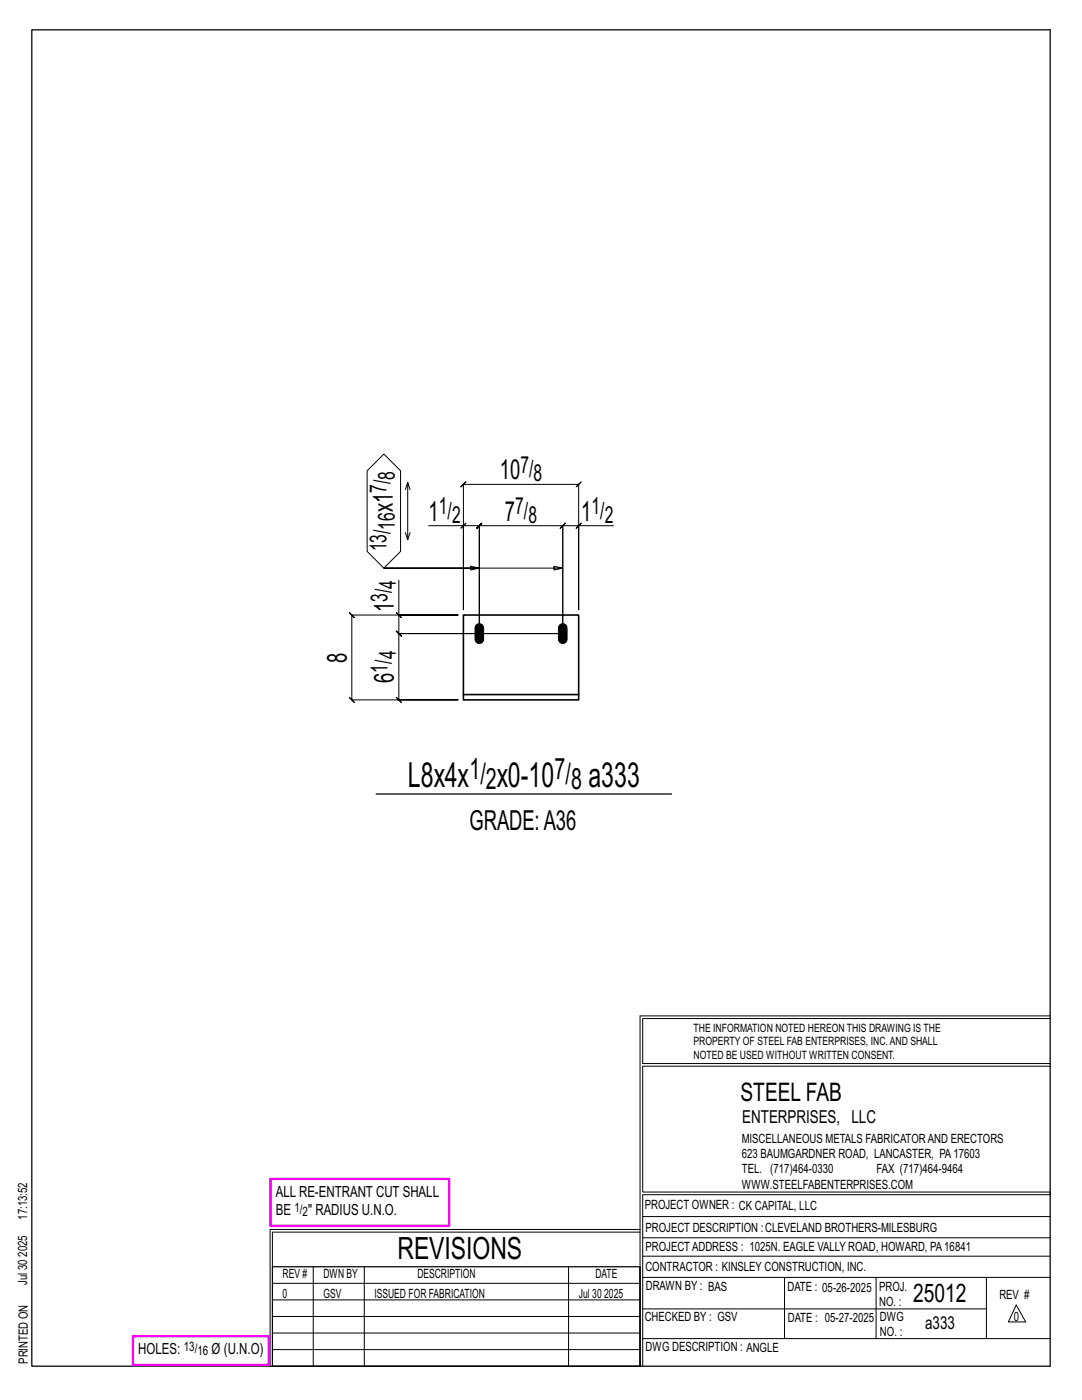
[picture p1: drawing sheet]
<svg xmlns="http://www.w3.org/2000/svg" width="216mm" height="279mm" viewBox="0 0 216 279" stroke-linecap="round" stroke-linejoin="round" font-family="sans-serif">
<defs><g id="words">
<g font-size="6.9">
<text x="81.4" y="157">L8x4x</text>
<text x="99.1" y="157">x0-10</text>
<text x="117.4" y="157">a333</text>
</g>
<text font-size="6.1" x="79.3" y="251.3">REVISIONS</text>
<g font-size="5.9">
<text x="93.7" y="155.5">1/</text>
<text x="110.7" y="155.5">7/</text>
<text x="97" y="157.5">2</text>
<text x="113.9" y="157.5">8</text>
</g>
<g font-size="5.5">
<text x="99.7" y="95.7">10</text>
<text x="78.4" y="102.2" transform="rotate(-90 78.4 102.2)">x1</text>
<text x="85.5" y="103.9">1</text>
<text x="100.8" y="103.9">7</text>
<text x="116" y="103.9">1</text>
<text x="78.6" y="122.2" transform="rotate(-90 78.6 122.2)">1</text>
<text x="69.2" y="132.2" transform="rotate(-90 69.2 132.2)">8</text>
<text x="78.6" y="136.3" transform="rotate(-90 78.6 136.3)">6</text>
<text x="93.7" y="165.7">GRADE:A36</text>
</g>
<g font-size="5.1">
<text x="147.8" y="219.8">STEEL FAB</text>
<text x="182.2" y="259.9">25012</text>
</g>
<g font-size="4.7">
<text x="78.8" y="95.7" transform="rotate(-90 78.8 95.7)">8</text>
<text x="103.8" y="94.4">7/</text>
<text x="77.1" y="98.3" transform="rotate(-90 77.1 98.3)">7/</text>
<text x="106.5" y="96.1">8</text>
<text x="78.8" y="105.7" transform="rotate(-90 78.8 105.7)">16</text>
<text x="87.6" y="102.7">1/</text>
<text x="90.2" y="104.3">2</text>
<text x="102.8" y="102.7">7/</text>
<text x="105.4" y="104.3">8</text>
<text x="118" y="102.7">1/</text>
<text x="120.7" y="104.3">2</text>
<text x="77.1" y="110" transform="rotate(-90 77.1 110)">13/</text>
<text x="79" y="117.6" transform="rotate(-90 79 117.6)">4</text>
<text x="77.3" y="120.2" transform="rotate(-90 77.3 120.2)">3/</text>
<text x="79" y="131.6" transform="rotate(-90 79 131.6)">4</text>
<text x="77.3" y="134.2" transform="rotate(-90 77.3 134.2)">1/</text>
</g>
<g font-size="3.6">
<text x="148.1" y="224.1">ENTERPRISES, LLC</text>
<text x="184.6" y="265.2">a333</text>
</g>
<g font-size="3.1">
<text x="55" y="238.9">ALL RE-ENTRANT CUT SHALL</text>
<text x="55" y="242.5">BE</text>
<text x="61.5" y="242.5">&quot; RADIUS U.N.O.</text>
<text x="27.6" y="270.2">HOLES:</text>
<text x="42.2" y="270.2">Ø (U.N.O)</text>
</g>
<g font-size="2.6">
<text x="58.8" y="241.8">1/</text>
<text x="60.4" y="242.7">2</text>
<text x="36.7" y="269.6">13/</text>
<text x="39.4" y="270.5">16</text>
</g>
<g font-size="2.5">
<text x="148" y="231.2">623 BAUMGARDNER ROAD, LANCASTER, PA17603</text>
<text x="148" y="228.1">MISCELLANEOUS METALS FABRICATORAND ERECTORS</text>
<text x="148" y="237.2">WWW.STEELFABENTERPRISES.COM</text>
<text x="148" y="234.2">TEL. (717)464-0330</text>
<text x="174.9" y="234.2">FAX (717)464-9464</text>
<text x="5.4" y="243.4" transform="rotate(-90 5.4 243.4)">17:13:52</text>
<text x="128.7" y="241.3">PROJECT OWNER : CK CAPITAL, LLC</text>
<text x="128.8" y="246">PROJECT DESCRIPTION :CLEVELAND BROTHERS-MILESBURG</text>
<text x="5.4" y="250.8" transform="rotate(-90 5.4 250.8)">2025</text>
<text x="128.8" y="249.7">PROJECTADDRESS : 1025N. EAGLE VALLY ROAD, HOWARD, PA16841</text>
<text x="5.4" y="256.5" transform="rotate(-90 5.4 256.5)">Jul 30</text>
<text x="56.4" y="255">REV #</text>
<text x="64.5" y="255">DWN BY</text>
<text x="83.3" y="255">DESCRIPTION</text>
<text x="118.8" y="255">DATE</text>
<text x="128.8" y="253.7">CONTRACTOR : KINSLEY CONSTRUCTION, INC.</text>
<text x="128.9" y="257.5">DRAWN BY : BAS</text>
<text x="157.1" y="257.6">DATE : 05-26-2025</text>
<text x="175.4" y="257.7">PROJ.</text>
<text x="56.4" y="259">0</text>
<text x="64.5" y="259">GSV</text>
<text x="74.7" y="259">ISSUED FOR FABRICATION</text>
<text x="115.5" y="259">Jul 30</text>
<text x="120.6" y="259">2025</text>
<text x="128.6" y="263.7">CHECKED BY : GSV</text>
<text x="157.2" y="263.7">DATE : 05-27-2025</text>
<text x="175.4" y="260.7">NO. :</text>
<text x="175.6" y="263.7">DWG</text>
<text x="199.4" y="259.2">REV #</text>
<text x="202.3" y="263.7">0</text>
<text x="128.8" y="269.7">DWG DESCRIPTION : ANGLE</text>
<text x="175.6" y="266.7">NO. :</text>
<text x="5.5" y="272.2" transform="rotate(-90 5.5 272.2)">PRINTED ON</text>
</g>
<g font-size="2.3">
<text x="138.4" y="208.6">PROPERTY OF STEEL FAB ENTERPRISES, INC.AND SHALL</text>
<text x="138.4" y="205.9">THE INFORMATION NOTED HEREON THIS DRAWING IS THE</text>
<text x="138.4" y="211.3">NOTED BE USED WITHOUT WRITTEN CONSENT.</text>
</g>
</g></defs>
<g fill="none" stroke="#000" stroke-width=".2">
<path d="M73.3 94l3.3-3.4 3.3 3.4v16l-3.3 3.4-3.3-3.4zM81.4 96.3l-.5 1.4M81.8 97.7l-.4-1.4v11.4M79.6 115.8v6.9h11.8h-21.2l-.5-.5 1 1-.5-.5v17l-.5-.5 1 1-.5-.5h21.2h-11.8l.5 .5-1-1 .5 .5v-13.3l.5 .5-1-1 .5 .5h32.7M80.9 106.3l.5 1.4 .4-1.4M85.5 104.9h7v16.8v-25l-.5 .5 1-1-.5 .5h23l-.5 .5 1-1-.5 .5v25v-16.8h6.9M92.5 104.9h3.1l-.5 .5 1-1-.5 .5v21.5v-21.5l-.5 .5 1-1-.5 .5h16.7l-.5 .5 1-1-.5 .5v21.5M93 104.4l-1 1zM95.6 113.4l-1.7-.4v.8l1.7-.4h-19h35.7l-1.8 .4v-.8l1.8 .4M115.5 104.9h-3.2l.5-.5-1 1 .5-.5v21.5M116 104.4l-1 1zM79.1 122.2l1 1z"/>
<path d="M79.6 122.7v3.7l-.5-.5 1 1-.5-.5h32.7M127.7 202.7v70M127.7 202.7h81.8M209.5 203.3h-81.3v9h81.3M209.5 212.8h-81.3v25.1h81.3v.5h-81.3v34.3M54.4 259.4h73.3M54.4 256.1h73.3M62.5 252.8v19.9M72.7 252.8v19.9M113.4 252.8v19.9M127.7 245.4h-73.8v27.3M127.7 245.9h-73.3v6.9"/>
<path d="M128.2 242.8h81.3M128.2 254.9h81.3M128.2 250.7h81.3M128.2 247h81.3M156.5 254.9v12.2M174.8 254.9v12.2M196.8 254.9v12.2M54.4 269.3h73.3M54.4 266h73.3M54.4 262.7h73.3M128.2 261.2h68.6M128.2 267.1h81.3"/>
<path d="M202.8 260.4l1.9 3.4h-3.5z"/>
</g>
<path d="M6.3 6h203.2v266.7h-203.2zM75.1 158.5h58.9M54.4 252.8h73.3v19.9h-73.3z" fill="none" stroke="#000" stroke-width=".25"/>
<path d="M54 235.3h35.6v9.3h-35.6zM26.5 266.7h27.1v5.7h-27.1z" fill="none" stroke="#f0f" stroke-width=".5"/>
<path d="M95 124.7a.86 .86 0 0 1 1-.2 .86 .86 0 0 1 .5 .8v2.3a.86 .86 0 0 1-.9 .8 .86 .86 0 0 1-.8-.8v-2.3zM111.7 124.7a.86 .86 0 0 1 .9-.2 .86 .86 0 0 1 .6 .8v2.3a.86 .86 0 0 1-.9 .8 .86 .86 0 0 1-.9-.8v-2.3z" fill="#000" stroke="#000" stroke-width=".2"/>
<path d="M92.5 138.6h23v1.1h-23zM92.5 138.6v-15.9h23v15.9" fill="none" stroke="#000" stroke-width=".32"/>
<use href="#words"/>
</svg>
